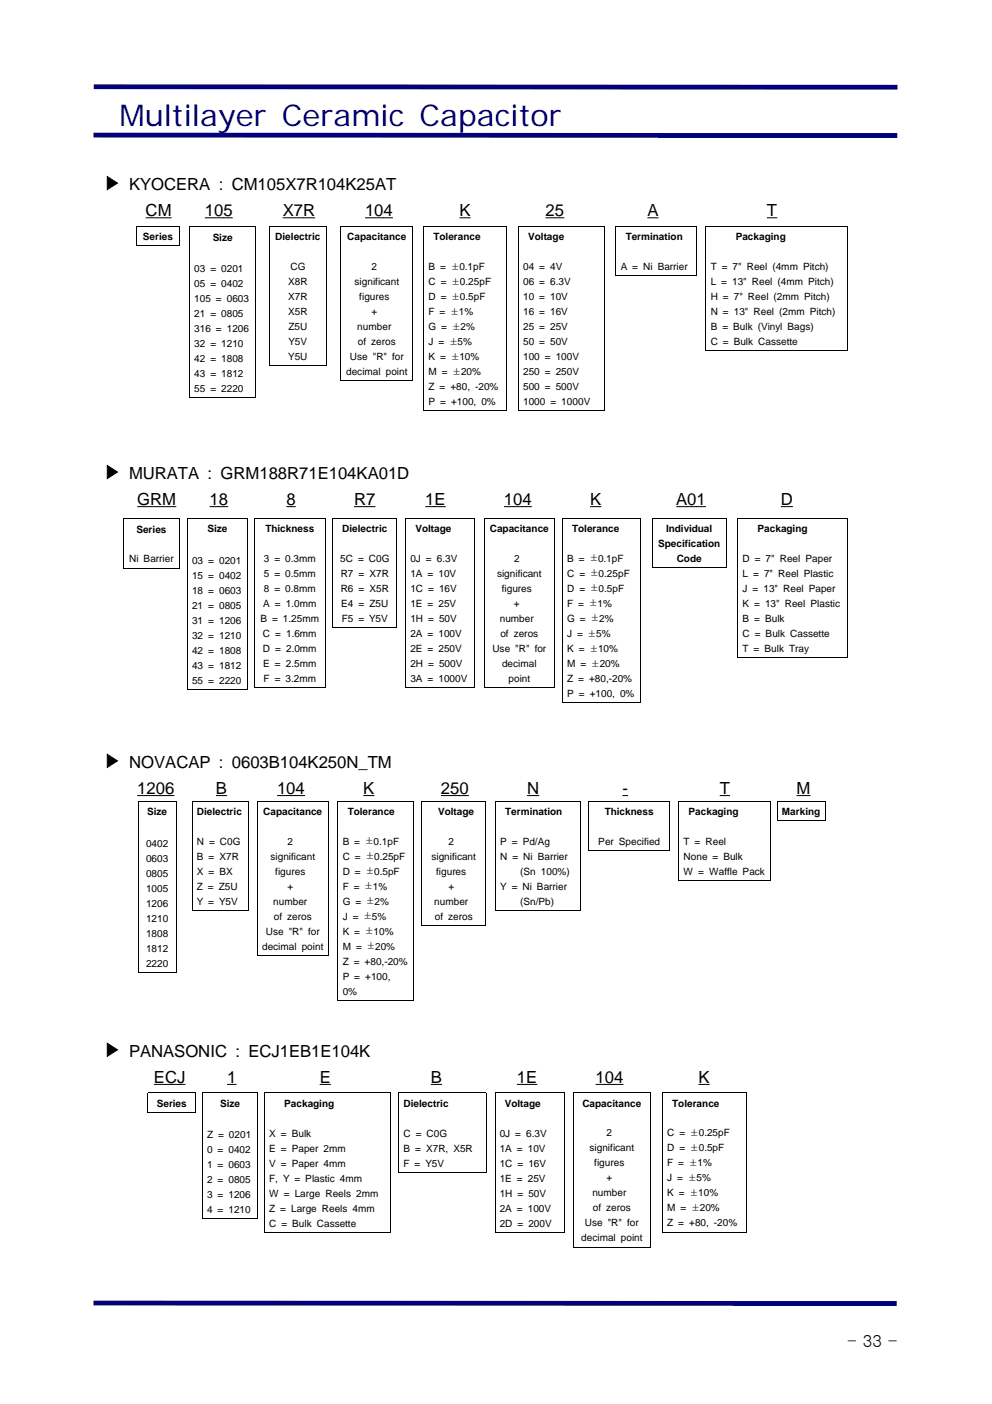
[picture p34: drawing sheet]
<svg xmlns="http://www.w3.org/2000/svg" width="210mm" height="297mm" viewBox="0 0 210 297" stroke-linecap="round" stroke-linejoin="round" font-family="sans-serif">
<defs><g id="words">
<text font-size="6.3" fill="#000080" x="25.3" y="26.6">Multilayer Ceramic Capacitor</text>
<g font-size="3.5">
<text x="22" y="40">▶ KYOCERA : CM105X7R104K25AT</text>
<text x="30.8" y="45.7">CM</text>
<text x="43.4" y="45.7">105</text>
<text x="59.8" y="45.7">X7R</text>
<text x="77.2" y="45.7">104</text>
<text x="97.2" y="45.7">K</text>
<text x="115.4" y="45.7">25</text>
<text x="137" y="45.7">A</text>
<text x="162.3" y="45.7">T</text>
<text x="22" y="101.1">▶ MURATA : GRM188R71E104KA01D</text>
<text x="29" y="106.8">GRM</text>
<text x="44.3" y="106.8">18</text>
<text x="60.6" y="106.8">8</text>
<text x="74.9" y="106.8">R7</text>
<text x="90" y="106.8">1E</text>
<text x="106.6" y="106.8">104</text>
<text x="124.9" y="106.8">K</text>
<text x="143.1" y="106.8">A01</text>
<text x="165.2" y="106.8">D</text>
<text x="22" y="162.2">▶ NOVACAP : 0603B104K250N_TM</text>
<text x="29" y="168">1206</text>
<text x="45.7" y="168">B</text>
<text x="58.6" y="168">104</text>
<text x="76.9" y="168">K</text>
<text x="93.3" y="168">250</text>
<text x="111.5" y="168">N</text>
<text x="131.7" y="168">-</text>
<text x="152.3" y="168">T</text>
<text x="168.5" y="168">M</text>
<text x="22" y="223.4">▶ PANASONIC : ECJ1EB1E104K</text>
<text x="32.6" y="229.1">ECJ</text>
<text x="48.1" y="229.1">1</text>
<text x="67.7" y="229.1">E</text>
<text x="91.2" y="229.1">B</text>
<text x="109.4" y="229.1">1E</text>
<text x="126" y="229.1">104</text>
<text x="147.8" y="229.1">K</text>
<text x="179.2" y="285.1">- 33 -</text>
</g>
<g font-size="2.1">
<text x="30.2" y="50.8">Series</text>
<text x="45" y="50.9">Size</text>
<text x="58.3" y="50.8">Dielectric</text>
<text x="73.5" y="50.8">Capacitance</text>
<text x="91.7" y="50.8">Tolerance</text>
<text x="111.8" y="50.8">Voltage</text>
<text x="132.4" y="50.8">Termination</text>
<text x="155.7" y="50.8">Packaging</text>
<text x="41.1" y="57.6">03 = 0201</text>
<text x="61.4" y="57.1">CG</text>
<text x="78.6" y="57.1">2</text>
<text x="90.7" y="57.1">B = ±0.1pF</text>
<text x="110.7" y="57.1">04 = 4V</text>
<text x="131.3" y="57.1">A = Ni Barrier</text>
<text x="150.4" y="57.1">T = 7&quot; Reel (4mm Pitch)</text>
<text x="41.1" y="60.7">05 = 0402</text>
<text x="41.1" y="63.9">105 = 0603</text>
<text x="61" y="60.3">X8R</text>
<text x="61" y="63.5">X7R</text>
<text x="75" y="60.3">significant</text>
<text x="76" y="63.5">figures</text>
<text x="90.7" y="60.3">C = ±0.25pF</text>
<text x="90.7" y="63.5">D = ±0.5pF</text>
<text x="110.7" y="60.3">06 = 6.3V</text>
<text x="110.7" y="63.5">10 = 10V</text>
<text x="150.4" y="60.3">L = 13&quot; Reel (4mm Pitch)</text>
<text x="150.4" y="63.5">H = 7&quot; Reel (2mm Pitch)</text>
<text x="41.1" y="67.1">21 = 0805</text>
<text x="41.1" y="70.3">316 = 1206</text>
<text x="61" y="66.7">X5R</text>
<text x="61" y="69.8">Z5U</text>
<text x="75.6" y="69.8">number</text>
<text x="78.6" y="66.7">+</text>
<text x="90.7" y="66.7">F = ±1%</text>
<text x="90.7" y="69.8">G = ±2%</text>
<text x="110.7" y="66.7">16 = 16V</text>
<text x="110.7" y="69.8">25 = 25V</text>
<text x="150.4" y="66.7">N = 13&quot; Reel (2mm Pitch)</text>
<text x="150.4" y="69.8">B = Bulk (Vinyl Bags)</text>
<text x="41.1" y="73.4">32 = 1210</text>
<text x="41.1" y="76.6">42 = 1808</text>
<text x="61" y="76.2">Y5U</text>
<text x="61.1" y="73">Y5V</text>
<text x="74" y="76.2">Use &quot;R&quot; for</text>
<text x="75.7" y="73">of zeros</text>
<text x="90.7" y="73">J = ±5%</text>
<text x="90.7" y="76.2">K = ±10%</text>
<text x="110.7" y="73">50 = 50V</text>
<text x="110.7" y="76.2">100 = 100V</text>
<text x="150.4" y="73">C = Bulk Cassette</text>
<text x="41.1" y="79.8">43 = 1812</text>
<text x="41.1" y="83">55 = 2220</text>
<text x="73.2" y="79.4">decimal point</text>
<text x="90.7" y="79.4">M = ±20%</text>
<text x="90.7" y="82.5">Z = +80, -20%</text>
<text x="110.7" y="79.4">250 = 250V</text>
<text x="110.7" y="82.5">500 = 500V</text>
<text x="90.7" y="85.7">P = +100, 0%</text>
<text x="110.7" y="85.7">1000 = 1000V</text>
<text x="28.9" y="112.7">Series</text>
<text x="43.9" y="112.6">Size</text>
<text x="56.2" y="112.6">Thickness</text>
<text x="72.4" y="112.6">Dielectric</text>
<text x="87.9" y="112.6">Voltage</text>
<text x="103.6" y="112.6">Capacitance</text>
<text x="121.1" y="112.6">Tolerance</text>
<text x="140.9" y="112.6">Individual</text>
<text x="160.3" y="112.6">Packaging</text>
<text x="27.3" y="119">Ni Barrier</text>
<text x="40.7" y="119.2">03 = 0201</text>
<text x="55.8" y="118.9">3 = 0.3mm</text>
<text x="72" y="118.9">5C = C0G</text>
<text x="86.8" y="118.9">0J = 6.3V</text>
<text x="108.8" y="118.9">2</text>
<text x="120" y="118.9">B = ±0.1pF</text>
<text x="139.3" y="115.8">Specification</text>
<text x="143.2" y="118.9">Code</text>
<text x="157.1" y="118.9">D = 7&quot; Reel Paper</text>
<text x="40.7" y="122.4">15 = 0402</text>
<text x="40.7" y="125.6">18 = 0603</text>
<text x="55.8" y="122">5 = 0.5mm</text>
<text x="55.8" y="125.2">8 = 0.8mm</text>
<text x="72.1" y="122">R7 = X7R</text>
<text x="72.1" y="125.2">R6 = X5R</text>
<text x="86.8" y="122">1A = 10V</text>
<text x="86.8" y="125.2">1C = 16V</text>
<text x="105.2" y="122">significant</text>
<text x="106.2" y="125.2">figures</text>
<text x="120" y="122">C = ±0.25pF</text>
<text x="120" y="125.2">D = ±0.5pF</text>
<text x="157.1" y="122.1">L = 7&quot; Reel Plastic</text>
<text x="157.1" y="125.3">J = 13&quot; Reel Paper</text>
<text x="40.7" y="128.8">21 = 0805</text>
<text x="40.7" y="131.9">31 = 1206</text>
<text x="55.1" y="131.6">B = 1.25mm</text>
<text x="55.7" y="128.4">A = 1.0mm</text>
<text x="72.2" y="128.4">E4 = Z5U</text>
<text x="72.3" y="131.6">F5 = Y5V</text>
<text x="86.8" y="128.4">1E = 25V</text>
<text x="86.8" y="131.6">1H = 50V</text>
<text x="105.7" y="131.6">number</text>
<text x="108.7" y="128.4">+</text>
<text x="120" y="128.4">F = ±1%</text>
<text x="120" y="131.6">G = ±2%</text>
<text x="157.1" y="128.4">K = 13&quot; Reel Plastic</text>
<text x="157.1" y="131.6">B = Bulk</text>
<text x="40.7" y="135.1">32 = 1210</text>
<text x="55.6" y="134.7">C = 1.6mm</text>
<text x="55.6" y="137.9">D = 2.0mm</text>
<text x="86.8" y="134.7">2A = 100V</text>
<text x="86.8" y="137.9">2E = 250V</text>
<text x="104.2" y="137.9">Use &quot;R&quot; for</text>
<text x="105.9" y="134.7">of zeros</text>
<text x="120" y="134.7">J = ±5%</text>
<text x="120" y="137.9">K = ±10%</text>
<text x="157.1" y="134.8">C = Bulk Cassette</text>
<text x="157.1" y="138">T = Bulk Tray</text>
<text x="40.7" y="138.3">42 = 1808</text>
<text x="40.7" y="141.5">43 = 1812</text>
<text x="55.7" y="141.1">E = 2.5mm</text>
<text x="86.8" y="141.1">2H = 500V</text>
<text x="106.2" y="141.1">decimal</text>
<text x="120" y="141.1">M = ±20%</text>
<text x="40.7" y="144.6">55 = 2220</text>
<text x="55.8" y="144.3">F = 3.2mm</text>
<text x="86.8" y="144.3">3A = 1000V</text>
<text x="107.6" y="144.3">point</text>
<text x="120" y="144.3">Z = +80,-20%</text>
<text x="120" y="147.4">P = +100, 0%</text>
<text x="31.2" y="172.5">Size</text>
<text x="41.7" y="172.4">Dielectric</text>
<text x="55.7" y="172.4">Capacitance</text>
<text x="73.6" y="172.4">Tolerance</text>
<text x="92.7" y="172.4">Voltage</text>
<text x="106.9" y="172.4">Termination</text>
<text x="128" y="172.4">Thickness</text>
<text x="145.7" y="172.4">Packaging</text>
<text x="165.5" y="172.4">Marking</text>
<text x="30.9" y="179.1">0402</text>
<text x="41.7" y="178.7">N = C0G</text>
<text x="60.9" y="178.7">2</text>
<text x="72.5" y="178.7">B = ±0.1pF</text>
<text x="94.9" y="178.7">2</text>
<text x="105.9" y="178.7">P = Pd/Ag</text>
<text x="126.6" y="178.7">Per Specified</text>
<text x="144.7" y="178.7">T = Reel</text>
<text x="30.9" y="182.3">0603</text>
<text x="30.9" y="185.5">0805</text>
<text x="41.7" y="181.9">B = X7R</text>
<text x="41.7" y="185.1">X = BX</text>
<text x="57.3" y="181.9">significant</text>
<text x="58.3" y="185.1">figures</text>
<text x="72.5" y="181.9">C = ±0.25pF</text>
<text x="72.5" y="185.1">D = ±0.5pF</text>
<text x="91.3" y="181.9">significant</text>
<text x="92.3" y="185.1">figures</text>
<text x="105.9" y="181.9">N = Ni Barrier</text>
<text x="110.1" y="185.1">(Sn 100%)</text>
<text x="144.7" y="181.9">None = Bulk</text>
<text x="144.7" y="185.1">W = Waffle Pack</text>
<text x="30.9" y="188.7">1005</text>
<text x="30.9" y="191.8">1206</text>
<text x="41.7" y="188.2">Z = Z5U</text>
<text x="41.7" y="191.4">Y = Y5V</text>
<text x="57.8" y="191.4">number</text>
<text x="60.8" y="188.2">+</text>
<text x="72.5" y="188.2">F = ±1%</text>
<text x="72.5" y="191.4">G = ±2%</text>
<text x="91.9" y="191.4">number</text>
<text x="94.9" y="188.2">+</text>
<text x="105.9" y="188.2">Y = Ni Barrier</text>
<text x="110.1" y="191.4">(Sn/Pb)</text>
<text x="30.9" y="195">1210</text>
<text x="56.3" y="197.8">Use &quot;R&quot; for</text>
<text x="58" y="194.6">of zeros</text>
<text x="72.5" y="194.6">J = ±5%</text>
<text x="72.5" y="197.8">K = ±10%</text>
<text x="92" y="194.6">of zeros</text>
<text x="30.9" y="198.2">1808</text>
<text x="30.9" y="201.4">1812</text>
<text x="55.5" y="200.9">decimal point</text>
<text x="72.5" y="200.9">M = ±20%</text>
<text x="30.9" y="204.5">2220</text>
<text x="72.5" y="204.1">Z = +80,-20%</text>
<text x="72.5" y="207.3">P = +100,</text>
<text x="72.5" y="210.5">0%</text>
<text x="33.2" y="234.2">Series</text>
<text x="46.6" y="234.2">Size</text>
<text x="60.2" y="234.2">Packaging</text>
<text x="85.4" y="234.2">Dielectric</text>
<text x="106.8" y="234.2">Voltage</text>
<text x="123.2" y="234.1">Capacitance</text>
<text x="142.3" y="234.1">Tolerance</text>
<text x="43.8" y="240.8">Z = 0201</text>
<text x="43.8" y="244">0 = 0402</text>
<text x="57" y="240.5">X = Bulk</text>
<text x="57" y="243.6">E = Paper 2mm</text>
<text x="85.4" y="240.5">C = C0G</text>
<text x="85.4" y="243.6">B = X7R, X5R</text>
<text x="105.7" y="240.5">0J = 6.3V</text>
<text x="105.7" y="243.6">1A = 10V</text>
<text x="124.8" y="243.6">significant</text>
<text x="128.4" y="240.4">2</text>
<text x="141.2" y="240.4">C = ±0.25pF</text>
<text x="141.2" y="243.6">D = ±0.5pF</text>
<text x="43.8" y="247.2">1 = 0603</text>
<text x="43.8" y="250.3">2 = 0805</text>
<text x="57" y="246.8">V = Paper 4mm</text>
<text x="57" y="250">F, Y = Plastic 4mm</text>
<text x="85.4" y="246.8">F = Y5V</text>
<text x="105.7" y="246.8">1C = 16V</text>
<text x="105.7" y="250">1E = 25V</text>
<text x="125.8" y="246.8">figures</text>
<text x="128.3" y="249.9">+</text>
<text x="141.2" y="246.8">F = ±1%</text>
<text x="141.2" y="250">J = ±5%</text>
<text x="43.8" y="253.5">3 = 1206</text>
<text x="43.8" y="256.7">4 = 1210</text>
<text x="57" y="253.2">W = Large Reels 2mm</text>
<text x="57" y="256.3">Z = Large Reels 4mm</text>
<text x="105.7" y="253.2">1H = 50V</text>
<text x="105.7" y="256.3">2A = 100V</text>
<text x="125.3" y="253.1">number</text>
<text x="125.5" y="256.3">of zeros</text>
<text x="141.2" y="253.1">K = ±10%</text>
<text x="141.2" y="256.3">M = ±20%</text>
<text x="57" y="259.5">C = Bulk Cassette</text>
<text x="105.7" y="259.5">2D = 200V</text>
<text x="123" y="262.6">decimal point</text>
<text x="123.8" y="259.5">Use &quot;R&quot; for</text>
<text x="141.2" y="259.5">Z = +80, -20%</text>
</g>
</g></defs>
<g fill="#000080">
<path d="M19.8 28.1l170.1 .1v1l-170.1-.1z"/>
<path d="M19.8 275.2l170 .1v1l-170-.1z"/>
<path d="M19.8 17.8l170.1 .1v1.1l-170.1-.1z"/>
</g>
<g fill="none" stroke="#000" stroke-width=".21">
<path d="M28.8 47.9h9.2v4.1h-9.2zM30.8 46.1h5.5M43.3 46.1h6M54.1 48v36.2M54.1 48h-14v36.2h14M59.8 46.1h6.9M69.1 47.9v29.5M69.1 47.9h-12.1v29.5h12.1M72.1 47.9h15.3v32.7h-15.3zM77.2 46.1h5.9M97.2 46.1h2.4M107.2 47.9v39"/>
<path d="M107.2 47.9h-17.5v39h17.5M115.4 46.1h4M137 46.1h2.4M162.3 46.1h2.2M29 107.2h8.3M44.3 107.2h4M60.6 107.2h2M74.9 107.2h4.5M90 107.2h4.3M106.6 107.2h5.9M124.9 107.2h2.3M143.1 107.2h6.3"/>
<path d="M165.2 107.2h2.6M29 168.3h7.9M45.7 168.3h2.4M58.6 168.3h5.9M76.9 168.3h2.3M93.3 168.3h5.9M111.5 168.3h2.6M131.7 168.3h1.2M152.3 168.3h2.2M168.6 168.3h2.9M32.6 229.4h6.6M48 229.4h2"/>
<path d="M67.6 229.4h2.4M91.2 229.4h2.3M109.4 229.4h4.3M126 229.4h5.9M147.8 229.4h2.4"/>
</g>
<g fill="#000">
<path d="M28.7 47.8l.2 .1z" fill-rule="evenodd"/>
<path d="M28.8 51.9l-.1 .1z" fill-rule="evenodd"/>
<path d="M38 47.9l.1-.1z" fill-rule="evenodd"/>
<path d="M38 51.9l.1 .1z" fill-rule="evenodd"/>
<path d="M40 47.9l.2 .1z" fill-rule="evenodd"/>
<path d="M54.1 48l.1-.1z" fill-rule="evenodd"/>
<path d="M57 47.8l.1 .1z" fill-rule="evenodd"/>
<path d="M69 47.9l.1-.1z" fill-rule="evenodd"/>
<path d="M72.1 47.8l.1 .1z" fill-rule="evenodd"/>
<path d="M87.3 47.9l.1-.1z" fill-rule="evenodd"/>
<path d="M89.6 47.8l.1 .1z" fill-rule="evenodd"/>
<path d="M107.1 47.9l.2-.1z" fill-rule="evenodd"/>
<path d="M57 77.3v.1z" fill-rule="evenodd"/>
<path d="M69 77.3l.1 .1z" fill-rule="evenodd"/>
<path d="M40.1 84.1l-.1 .1z" fill-rule="evenodd"/>
<path d="M54.1 84.1l.1 .1z" fill-rule="evenodd"/>
<path d="M72.1 80.5v.1z" fill-rule="evenodd"/>
<path d="M87.3 80.5l.1 .1z" fill-rule="evenodd"/>
<path d="M89.7 86.9l-.1 .1z" fill-rule="evenodd"/>
<path d="M107.1 86.9l.2 .1z" fill-rule="evenodd"/>
</g>
<path d="M109.7 47.9h18.3v39h-18.3z" fill="#fff"/>
<g fill="#000">
<path d="M109.6 47.8l.1 .1z" fill-rule="evenodd"/>
<path d="M127.9 47.9l.1-.1z" fill-rule="evenodd"/>
<path d="M130.3 47.8l.1 .1z" fill-rule="evenodd"/>
<path d="M130.3 58.3v.1z" fill-rule="evenodd"/>
<path d="M147.2 47.9l.1-.1z" fill-rule="evenodd"/>
<path d="M147.2 58.3l.1 .1z" fill-rule="evenodd"/>
<path d="M149.3 47.8l.1 .1z" fill-rule="evenodd"/>
<path d="M179.2 47.9l.1-.1z" fill-rule="evenodd"/>
<path d="M149.4 74.2l-.1 .1z" fill-rule="evenodd"/>
<path d="M179.2 74.2l.1 .1z" fill-rule="evenodd"/>
<path d="M109.7 86.9l-.1 .1z" fill-rule="evenodd"/>
<path d="M127.9 86.9l.1 .1z" fill-rule="evenodd"/>
<path d="M26 109.7l.1 .1z" fill-rule="evenodd"/>
<path d="M38 109.7h.1z" fill-rule="evenodd"/>
<path d="M39.6 109.6l.1 .1z" fill-rule="evenodd"/>
<path d="M52.3 109.6h.1z" fill-rule="evenodd"/>
<path d="M53.8 109.6l.1 .1z" fill-rule="evenodd"/>
<path d="M68.8 109.6h.1z" fill-rule="evenodd"/>
<path d="M70.3 109.6l.1 .1z" fill-rule="evenodd"/>
<path d="M83.9 109.6h.2z" fill-rule="evenodd"/>
<path d="M85.8 109.6l.1 .1z" fill-rule="evenodd"/>
<path d="M100.4 109.6h.1z" fill-rule="evenodd"/>
<path d="M102.4 109.6l.1 .1z" fill-rule="evenodd"/>
<path d="M117.3 109.6h.1z" fill-rule="evenodd"/>
<path d="M119 109.6l.1 .1z" fill-rule="evenodd"/>
<path d="M135.4 109.6h.1z" fill-rule="evenodd"/>
<path d="M137.9 109.6l.1 .1z" fill-rule="evenodd"/>
<path d="M153.6 109.6h.1z" fill-rule="evenodd"/>
<path d="M156.1 109.6l.1 .1z" fill-rule="evenodd"/>
<path d="M179.3 109.6h.1z" fill-rule="evenodd"/>
<path d="M26.1 120.1l-.1 .1z" fill-rule="evenodd"/>
<path d="M38 120.1l.1 .1z" fill-rule="evenodd"/>
<path d="M70.4 132.7l-.1 .1z" fill-rule="evenodd"/>
<path d="M83.9 132.7l.2 .1z" fill-rule="evenodd"/>
<path d="M138 120l-.1 .1z" fill-rule="evenodd"/>
<path d="M153.6 120l.1 .1z" fill-rule="evenodd"/>
<path d="M156.1 139.1v.1z" fill-rule="evenodd"/>
<path d="M179.3 139.1l.1 .1z" fill-rule="evenodd"/>
<path d="M39.6 145.8v.1z" fill-rule="evenodd"/>
<path d="M52.3 145.8l.1 .1z" fill-rule="evenodd"/>
<path d="M53.8 145.4v.1z" fill-rule="evenodd"/>
<path d="M68.8 145.4l.1 .1z" fill-rule="evenodd"/>
<path d="M85.8 145.4v.1z" fill-rule="evenodd"/>
<path d="M100.4 145.4l.1 .1z" fill-rule="evenodd"/>
<path d="M102.4 145.4v.1z" fill-rule="evenodd"/>
<path d="M117.3 145.4l.1 .1z" fill-rule="evenodd"/>
<path d="M119 148.6v.1z" fill-rule="evenodd"/>
<path d="M135.4 148.6l.1 .1z" fill-rule="evenodd"/>
<path d="M29.3 169.5l.1 .1z" fill-rule="evenodd"/>
<path d="M37.2 169.5h.1z" fill-rule="evenodd"/>
<path d="M40.6 169.4l.1 .1z" fill-rule="evenodd"/>
<path d="M52.6 169.5l.1-.1z" fill-rule="evenodd"/>
<path d="M54.4 169.4l.1 .1z" fill-rule="evenodd"/>
<path d="M69.4 169.5l.1-.1z" fill-rule="evenodd"/>
<path d="M71.5 169.4l.1 .1z" fill-rule="evenodd"/>
<path d="M87.4 169.5l.1-.1z" fill-rule="evenodd"/>
<path d="M89.2 169.4l.1 .1z" fill-rule="evenodd"/>
<path d="M102.7 169.5l.1-.1z" fill-rule="evenodd"/>
<path d="M104.8 169.4l.1 .1z" fill-rule="evenodd"/>
<path d="M122.9 169.5l.1-.1z" fill-rule="evenodd"/>
<path d="M124.5 169.4l.2 .1z" fill-rule="evenodd"/>
<path d="M124.6 179.9l-.1 .1z" fill-rule="evenodd"/>
<path d="M141.6 169.5l.1-.1z" fill-rule="evenodd"/>
<path d="M141.6 179.9l.1 .1z" fill-rule="evenodd"/>
<path d="M143.6 169.4l.1 .1z" fill-rule="evenodd"/>
<path d="M163 169.5l.1-.1z" fill-rule="evenodd"/>
<path d="M164.4 169.4l.1 .1z" fill-rule="evenodd"/>
<path d="M164.4 173.5v.1z" fill-rule="evenodd"/>
<path d="M174.5 169.5l.1-.1z" fill-rule="evenodd"/>
<path d="M174.5 173.5l.1 .1z" fill-rule="evenodd"/>
<path d="M40.6 192.6v.1z" fill-rule="evenodd"/>
<path d="M52.6 192.6l.1 .1z" fill-rule="evenodd"/>
<path d="M89.2 195.7v.2z" fill-rule="evenodd"/>
<path d="M102.7 195.7l.1 .2z" fill-rule="evenodd"/>
<path d="M104.8 192.6v.1z" fill-rule="evenodd"/>
<path d="M122.9 192.6l.1 .1z" fill-rule="evenodd"/>
<path d="M143.6 186.2v.1z" fill-rule="evenodd"/>
<path d="M163 186.2l.1 .1z" fill-rule="evenodd"/>
<path d="M29.3 205.7v.1z" fill-rule="evenodd"/>
<path d="M37.2 205.7l.1 .1z" fill-rule="evenodd"/>
<path d="M54.5 202.1l-.1 .1z" fill-rule="evenodd"/>
<path d="M69.4 202.1l.1 .1z" fill-rule="evenodd"/>
<path d="M71.5 211.6v.1z" fill-rule="evenodd"/>
<path d="M87.4 211.6l.1 .1z" fill-rule="evenodd"/>
<path d="M31.2 231.2l.1 .1z" fill-rule="evenodd"/>
<path d="M31.3 235.3l-.1 .1z" fill-rule="evenodd"/>
<path d="M41.4 231.2h.1z" fill-rule="evenodd"/>
<path d="M41.4 235.3l.1 .1z" fill-rule="evenodd"/>
<path d="M42.8 231.2l.1 .1z" fill-rule="evenodd"/>
<path d="M54.5 231.2h.1z" fill-rule="evenodd"/>
<path d="M55.9 231.2l.1 .1z" fill-rule="evenodd"/>
<path d="M82.6 231.2h.1z" fill-rule="evenodd"/>
<path d="M84.3 231.2l.1 .1z" fill-rule="evenodd"/>
<path d="M102.8 231.2h.1z" fill-rule="evenodd"/>
<path d="M104.7 231.2l.1 .1z" fill-rule="evenodd"/>
<path d="M119.4 231.2h.1z" fill-rule="evenodd"/>
<path d="M121.3 231.1l.1 .1z" fill-rule="evenodd"/>
<path d="M137.6 231.1h.1z" fill-rule="evenodd"/>
<path d="M140.1 231.1l.2 .1z" fill-rule="evenodd"/>
<path d="M157.9 231.2l.2-.1z" fill-rule="evenodd"/>
<path d="M42.8 257.8v.1z" fill-rule="evenodd"/>
<path d="M54.5 257.8l.1 .1z" fill-rule="evenodd"/>
<path d="M84.4 248l-.1 .1z" fill-rule="evenodd"/>
<path d="M102.8 248l.1 .1z" fill-rule="evenodd"/>
<path d="M56 260.7l-.1 .1z" fill-rule="evenodd"/>
<path d="M82.6 260.7l.1 .1z" fill-rule="evenodd"/>
<path d="M104.7 260.7v.1z" fill-rule="evenodd"/>
<path d="M119.4 260.7l.1 .1z" fill-rule="evenodd"/>
<path d="M121.3 263.8v.1z" fill-rule="evenodd"/>
<path d="M137.6 263.8l.1 .1z" fill-rule="evenodd"/>
<path d="M140.2 260.6l-.1 .2z" fill-rule="evenodd"/>
<path d="M157.9 260.6l.2 .2z" fill-rule="evenodd"/>
</g>
<g fill="none" stroke="#000" stroke-width=".21">
<path d="M109.7 47.9h18.2v39h-18.2M109.7 47.9v39M147.3 47.9v10.5M147.3 47.9h-17v10.5l17-.1M149.4 47.9h29.8v26.3h-29.8zM26.1 109.7h11.9v10.5h-11.9zM39.6 109.6h12.8v36.2h-12.8M39.7 109.6v36.2M53.8 109.6h15v35.9h-15zM70.4 109.6h13.6v23.2h-13.6M70.4 109.6v23.2M85.8 109.6h14.7v35.9h-14.7z"/>
<path d="M102.4 109.6h15v35.9h-15zM119 109.6h16.5v39.1l-16.5-.1zM138 109.6h15.7v10.5h-15.7zM156.1 109.7l23.3-.1v29.6h-23.3M156.1 109.6v29.6M29.3 169.5h7.9v36.3h-7.9zM40.6 169.5h12M40.7 169.5v23.1M52.6 169.5v23.1M54.5 169.5h15M54.5 169.5v32.7M69.5 169.5v32.7"/>
<path d="M71.5 169.5h15.9M71.5 169.5v42.2h15.9v-42.2M89.2 169.5h13.6M89.2 169.5v26.3M102.8 169.5v26.3M104.8 169.5h18.1M104.8 169.5v23.1M122.9 169.5v23.1M124.6 169.5h17.1M124.6 179.9h17.1M124.6 169.5v10.4M141.7 169.5v10.4"/>
<path d="M143.6 169.5h19.5M143.6 169.5v16.8M163.1 169.5v16.8M164.4 169.5h10.2M164.4 173.6h10.2M164.5 169.5v4.1M174.6 169.5v4.1M40.6 192.6h12M89.2 195.8h13.6M104.8 192.6h18.1M143.6 186.3h19.5M54.5 202.2h15"/>
<path d="M31.3 231.2h10.1v4.1M31.3 235.3h10.1M31.3 231.2v4.1M54.6 231.2v26.7M54.6 231.2h-11.8v26.7h11.8M56 231.2h26.7v29.5h-26.7zM84.4 231.2h18.4v16.8h-18.4zM104.7 231.2h14.7v29.5h-14.7zM121.3 231.2h16.3M121.3 231.1v32.7M137.6 231.1v32.7M140.2 231.2h17.8v29.5h-17.8z"/>
<path d="M121.3 263.8h16.3"/>
</g>
<use href="#words"/>
</svg>
